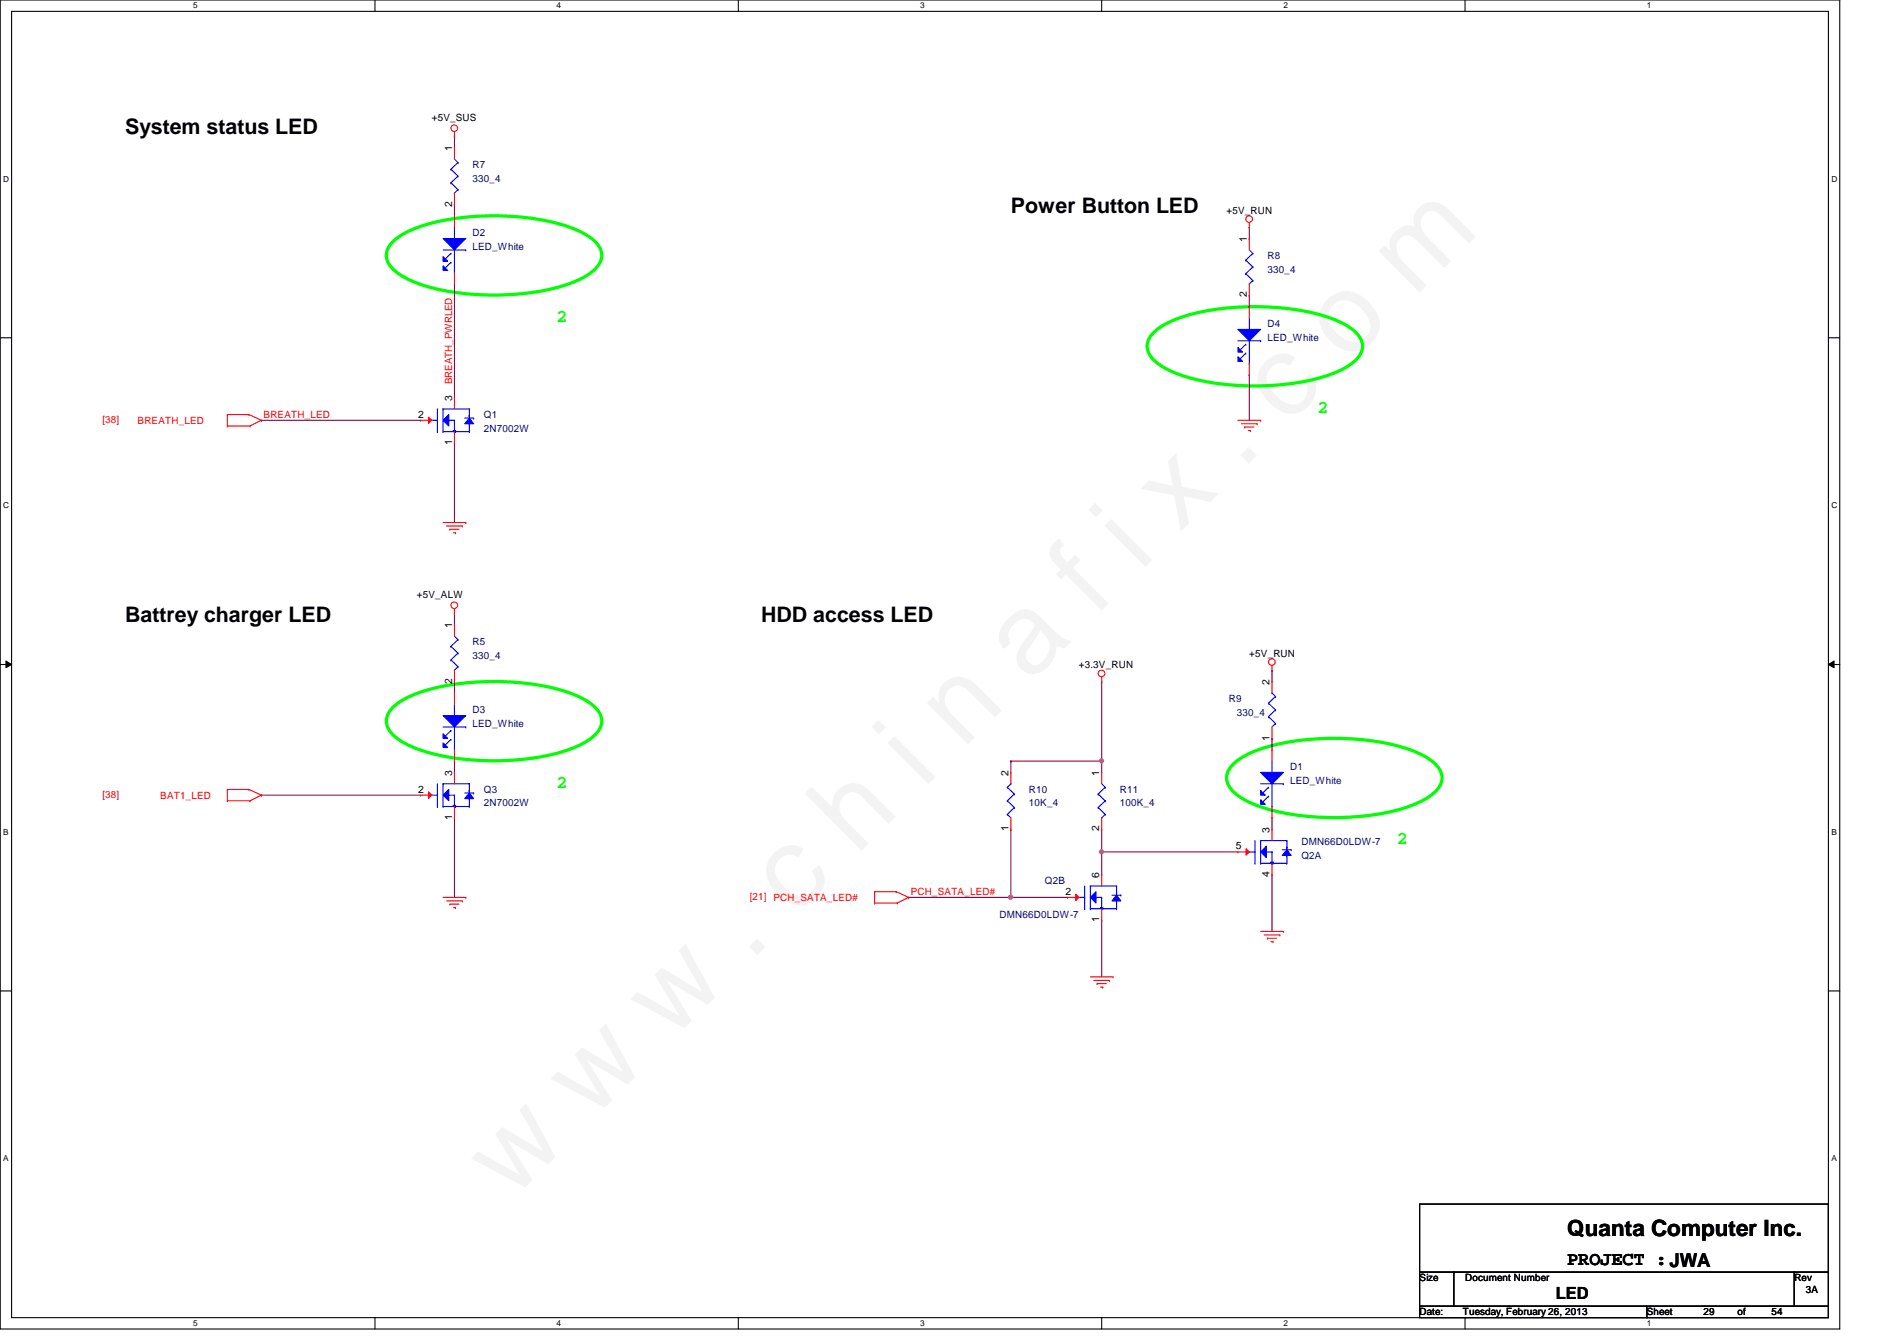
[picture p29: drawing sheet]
<svg xmlns="http://www.w3.org/2000/svg" width="297mm" height="210mm" viewBox="0 0 297 210" stroke-linecap="round" stroke-linejoin="round" font-family="sans-serif">
<defs><g id="words">
<text font-size="17.6" fill="#f0f" x="80.1" y="188" transform="rotate(-45 80.1 188)">w w w . c h i n a f i x . c o m</text>
<text font-size="3.5" x="245.4" y="193.5">Quanta Computer Inc.</text>
<g font-size="3.3">
<text x="19.6" y="20.9">System status LED</text>
<text x="158.3" y="33.4">Power Button LED</text>
<text x="19.6" y="97.4">Battrey charger LED</text>
<text x="119.2" y="97.4">HDD access LED</text>
</g>
<text font-size="3" x="245.4" y="198.1">PROJECT :JWA</text>
<g font-size="2.8" fill="#0f0">
<text x="87.2" y="50.4">2</text>
<text x="206.3" y="64.6">2</text>
<text x="87.2" y="123.3">2</text>
<text x="218.7" y="132.2">2</text>
</g>
<text font-size="2.6" x="243.6" y="203.3">LED</text>
<g font-size="1.6">
<text x="67.6" y="18.9">+5V_SUS</text>
<text x="70.8" y="23.7" transform="rotate(-90 70.8 23.7)">1</text>
<text x="70.8" y="32.3" transform="rotate(-90 70.8 32.3)">2</text>
<text x="192.1" y="33.4">+5V_RUN</text>
<text x="195.2" y="37.9" transform="rotate(-90 195.2 37.9)">1</text>
<text x="195.2" y="46.6" transform="rotate(-90 195.2 46.6)">2</text>
<text x="65.5" y="65.4">2</text>
<text x="70.8" y="62.8" transform="rotate(-90 70.8 62.8)">3</text>
<text x="70.8" y="69.7" transform="rotate(-90 70.8 69.7)">1</text>
<text x="65.3" y="93.6">+5V_ALW</text>
<text x="70.8" y="98.3" transform="rotate(-90 70.8 98.3)">1</text>
<text x="70.8" y="107" transform="rotate(-90 70.8 107)">2</text>
<text x="168.9" y="104.6">+3.3V_RUN</text>
<text x="195.6" y="102.8">+5V_RUN</text>
<text x="198.8" y="107.2" transform="rotate(-90 198.8 107.2)">2</text>
<text x="198.8" y="115.9" transform="rotate(-90 198.8 115.9)">1</text>
<text x="65.5" y="124.1">2</text>
<text x="70.8" y="121.5" transform="rotate(-90 70.8 121.5)">3</text>
<text x="157.9" y="121.5" transform="rotate(-90 157.9 121.5)">2</text>
<text x="172.1" y="121.5" transform="rotate(-90 172.1 121.5)">1</text>
<text x="70.8" y="128.4" transform="rotate(-90 70.8 128.4)">1</text>
<text x="157.9" y="130.1" transform="rotate(-90 157.9 130.1)">1</text>
<text x="172.1" y="130.1" transform="rotate(-90 172.1 130.1)">2</text>
<text x="198.8" y="130.3" transform="rotate(-90 198.8 130.3)">3</text>
<text x="172.1" y="137.5" transform="rotate(-90 172.1 137.5)">6</text>
<text x="193.5" y="133">5</text>
<text x="198.8" y="137.2" transform="rotate(-90 198.8 137.2)">4</text>
<text x="166.8" y="140.1">2</text>
<text x="172.1" y="144.4" transform="rotate(-90 172.1 144.4)">1</text>
<text x="222.3" y="200.6">Size</text>
<text x="229.4" y="200.6">Document Number</text>
<text x="281" y="200.6">Rev</text>
<text x="282.7" y="202.4">3A</text>
<text x="222.3" y="205.9">Date:</text>
<text x="229.1" y="205.9">Tuesday, February 26, 2013</text>
<text x="257.8" y="205.9">Sheet</text>
<text x="266.7" y="205.9">29</text>
<text x="272.1" y="205.9">of</text>
<text x="277.4" y="205.9">54</text>
</g>
<g font-size="1.6" fill="#000080">
<text x="74" y="26.3">R7</text>
<text x="74" y="28.4">330_4</text>
<text x="74" y="37">D2</text>
<text x="74" y="39.1">LED_White</text>
<text x="198.5" y="40.6">R8</text>
<text x="198.5" y="42.7">330_4</text>
<text x="198.5" y="51.2">D4</text>
<text x="198.5" y="53.3">LED_White</text>
<text x="75.8" y="65.4">Q1</text>
<text x="75.8" y="67.6">2N7002W</text>
<text x="74" y="101">R5</text>
<text x="74" y="103.1">330_4</text>
<text x="74" y="111.7">D3</text>
<text x="74" y="113.8">LED_White</text>
<text x="192.4" y="109.9">R9</text>
<text x="193.7" y="112">330_4</text>
<text x="75.8" y="124.1">Q3</text>
<text x="161.1" y="124.1">R10</text>
<text x="175.3" y="124.1">R11</text>
<text x="202" y="120.6">D1</text>
<text x="202" y="122.7">LED_White</text>
<text x="75.8" y="126.2">2N7002W</text>
<text x="161.1" y="126.2">10K_4</text>
<text x="175.3" y="126.2">100K_4</text>
<text x="203.8" y="134.5">Q2A</text>
<text x="203.8" y="132.3">DMN66D0LDW-7</text>
<text x="156.5" y="143.7">DMN66D0LDW-7</text>
<text x="163.6" y="138.3">Q2B</text>
</g>
<g font-size="1.6" fill="#f00">
<text x="41.3" y="65.4">BREATH_LED</text>
<text x="70.8" y="60.1" transform="rotate(-90 70.8 60.1)">BREATH_PWRLED</text>
<text x="16" y="66.2">[38]</text>
<text x="21.5" y="66.3">BREATH_LED</text>
<text x="16" y="124.8">[38]</text>
<text x="25.1" y="125">BAT1_LED</text>
<text x="117.4" y="140.8">[21]</text>
<text x="121.1" y="141">PCH_SATA_LED#</text>
<text x="142.6" y="140.1">PCH_SATA_LED#</text>
</g>
<g font-size="1.3">
<text x="30.3" y="1.3">5</text>
<text x="87.2" y="1.3">4</text>
<text x="144.1" y="1.3">3</text>
<text x="201" y="1.3">2</text>
<text x="257.8" y="1.3">1</text>
<text x=".5" y="28.4">D</text>
<text x="286.8" y="28.4">D</text>
<text x=".5" y="79.5">C</text>
<text x="286.8" y="79.5">C</text>
<text x=".5" y="130.7">B</text>
<text x="286.8" y="130.7">B</text>
<text x=".5" y="181.8">A</text>
<text x="286.8" y="181.8">A</text>
<text x="30.3" y="207.6">5</text>
<text x="87.2" y="207.6">4</text>
<text x="144.1" y="207.6">3</text>
<text x="201" y="207.6">2</text>
<text x="257.8" y="207.6">1</text>
</g>
</g></defs>
<path d="M0 0h288.1v208h-288.1zM1.8 1.8h284.5v204.4h-284.5z" fill="none" stroke="#000" stroke-width=".17"/>
<g fill="#fff">
<path d="M30.3 .2h.6v1.4h-.6z"/>
<path d="M30.3 206.4h.6v1.4h-.6z"/>
</g>
<path d="M58.7 0v1.8M58.7 206.2v1.8" fill="none" stroke="#000" stroke-width=".17"/>
<g fill="#fff">
<path d="M87.2 .2h.6v1.4h-.6z"/>
<path d="M87.2 206.4h.6v1.4h-.6z"/>
</g>
<path d="M115.6 0v1.8M115.6 206.2v1.8" fill="none" stroke="#000" stroke-width=".17"/>
<g fill="#fff">
<path d="M144.1 .2h.6v1.4h-.6z"/>
<path d="M144.1 206.4h.6v1.4h-.6z"/>
</g>
<path d="M172.5 0v1.8M172.5 206.2v1.8" fill="none" stroke="#000" stroke-width=".17"/>
<g fill="#fff">
<path d="M201 .2h.6v1.4h-.6z"/>
<path d="M201 206.4h.6v1.4h-.6z"/>
</g>
<path d="M229.4 0v1.8M229.4 206.2v1.8" fill="none" stroke="#000" stroke-width=".17"/>
<g fill="#fff">
<path d="M257.8 .2h.7v1.4h-.7z"/>
<path d="M257.8 206.4h.7v1.4h-.7z"/>
<path d="M.5 27.3h.9v1.4h-.9z"/>
<path d="M286.8 27.3h.9v1.4h-.9z"/>
<path d="M.5 78.4h.9v1.4h-.9z"/>
<path d="M286.8 78.4h.9v1.4h-.9z"/>
</g>
<path d="M0 52.9h1.8M286.3 52.9h1.8" fill="none" stroke="#000" stroke-width=".17"/>
<g fill="#fff">
<path d="M.5 129.5h.8v1.4h-.8z"/>
<path d="M286.8 129.5h.8v1.4h-.8z"/>
</g>
<path d="M0 104h1.8M286.3 104h1.8" fill="none" stroke="#000" stroke-width=".17"/>
<path d="M.9 103.5l.9 .5-.9 .5zM286.3 104l.9-.5v1z" fill="#000"/>
<path d="M.9 103.5l.9 .5-.9 .5zM286.3 104l.9-.5v1z" fill="none" stroke="#000" stroke-width=".16"/>
<g fill="#fff">
<path d="M.5 180.6h.8v1.4h-.8z"/>
<path d="M286.8 180.6h.8v1.4h-.8z"/>
</g>
<path d="M0 155.1h1.8M286.3 155.1h1.8M222.3 188.5h64v10.6h-64zM222.3 199.1h5.3v5.4h-5.3zM227.6 199.1h53.4v5.4h-53.4zM281 199.1h5.3v5.4h-5.3zM222.3 204.5h35.5v1.7h-35.5zM257.8 204.5h28.5v1.7h-28.5z" fill="none" stroke="#000" stroke-width=".17"/>
<path d="M61.5 37.9a14.4 14.4 0 0 1 6.8-3.2 41.1 41.1 0 0 1 21 .9 9.5 9.5 0 0 1 4.5 2.9 2.63 2.63 0 0 1-.6 3.6 14.6 14.6 0 0 1-6.8 3.1 40.6 40.6 0 0 1-21-.8 9.5 9.5 0 0 1-4.5-3 2.63 2.63 0 0 1 .6-3.5zM180.6 52.1a14.4 14.4 0 0 1 6.8-3.1 41.1 41.1 0 0 1 21 .8 9.5 9.5 0 0 1 4.5 3 2.63 2.63 0 0 1-.5 3.5 14.6 14.6 0 0 1-6.9 3.1 40.6 40.6 0 0 1-21-.8 9.5 9.5 0 0 1-4.4-3 2.63 2.63 0 0 1 .5-3.5zM61.5 110.8a14.4 14.4 0 0 1 6.8-3.2 41.1 41.1 0 0 1 21 .9 9.5 9.5 0 0 1 4.5 2.9 2.63 2.63 0 0 1-.6 3.6 14.6 14.6 0 0 1-6.8 3.1 40.6 40.6 0 0 1-21-.8 9.5 9.5 0 0 1-4.5-3 2.63 2.63 0 0 1 .6-3.5zM193 119.7a14.4 14.4 0 0 1 6.9-3.2 41.1 41.1 0 0 1 20.9 .9 9.5 9.5 0 0 1 4.6 2.9 2.63 2.63 0 0 1-.6 3.5 14.6 14.6 0 0 1-6.8 3.2 40.6 40.6 0 0 1-21-.9 9.5 9.5 0 0 1-4.5-2.9 2.63 2.63 0 0 1 .5-3.5z" fill="none" stroke="#0f0" stroke-width=".51"/>
<path d="M71.2 21.3h.1M71.2 21.3v1.8M40.9 65.8h.1M40.9 65.8h24.9M40.9 124.5h.1M40.9 124.5h24.9" fill="none" stroke="#800040" stroke-width=".17"/>
<g fill="none" stroke="#f00" stroke-width=".17">
<path d="M71.2 21.3h.1M71.2 23.1h.1M71.2 20.6v.7M71.2 23.1v1.8M35.6 64.9h.1M35.6 66.7h.1M35.6 64.9h3.4M35.6 66.7h3.6M35.6 64.9v1.8M39 64.9h.1M39 64.9l1.9 .9M39.2 66.7h.1"/>
<path d="M40.9 65.8h.1M40.9 65.8l-1.7 .9M35.6 123.6h.1M35.6 125.3h.1M35.6 123.6v1.7M35.6 123.6h3.4M35.6 125.3h3.6M39 123.6h.1M39 123.6l1.9 .9M39.2 125.3h.1M40.9 124.5h.1M40.9 124.5l-1.7 .8"/>
<circle cx="71.1" cy="20.1" r=".52"/>
</g>
<path d="M67.1 65.3l.5 .5-.5 .5z" fill="#f00"/>
<path d="M65.8 65.8h.1M65.8 65.8h1.8M67.1 65.3l.5 .5-.5 .5z" fill="none" stroke="#f00" stroke-width=".17"/>
<path d="M67.1 124l.5 .5-.5 .5z" fill="#f00"/>
<path d="M65.8 124.5h.1M65.8 124.5h1.8M67.1 124l.5 .5-.5 .5z" fill="none" stroke="#f00" stroke-width=".17"/>
<use href="#words"/>
</svg>
